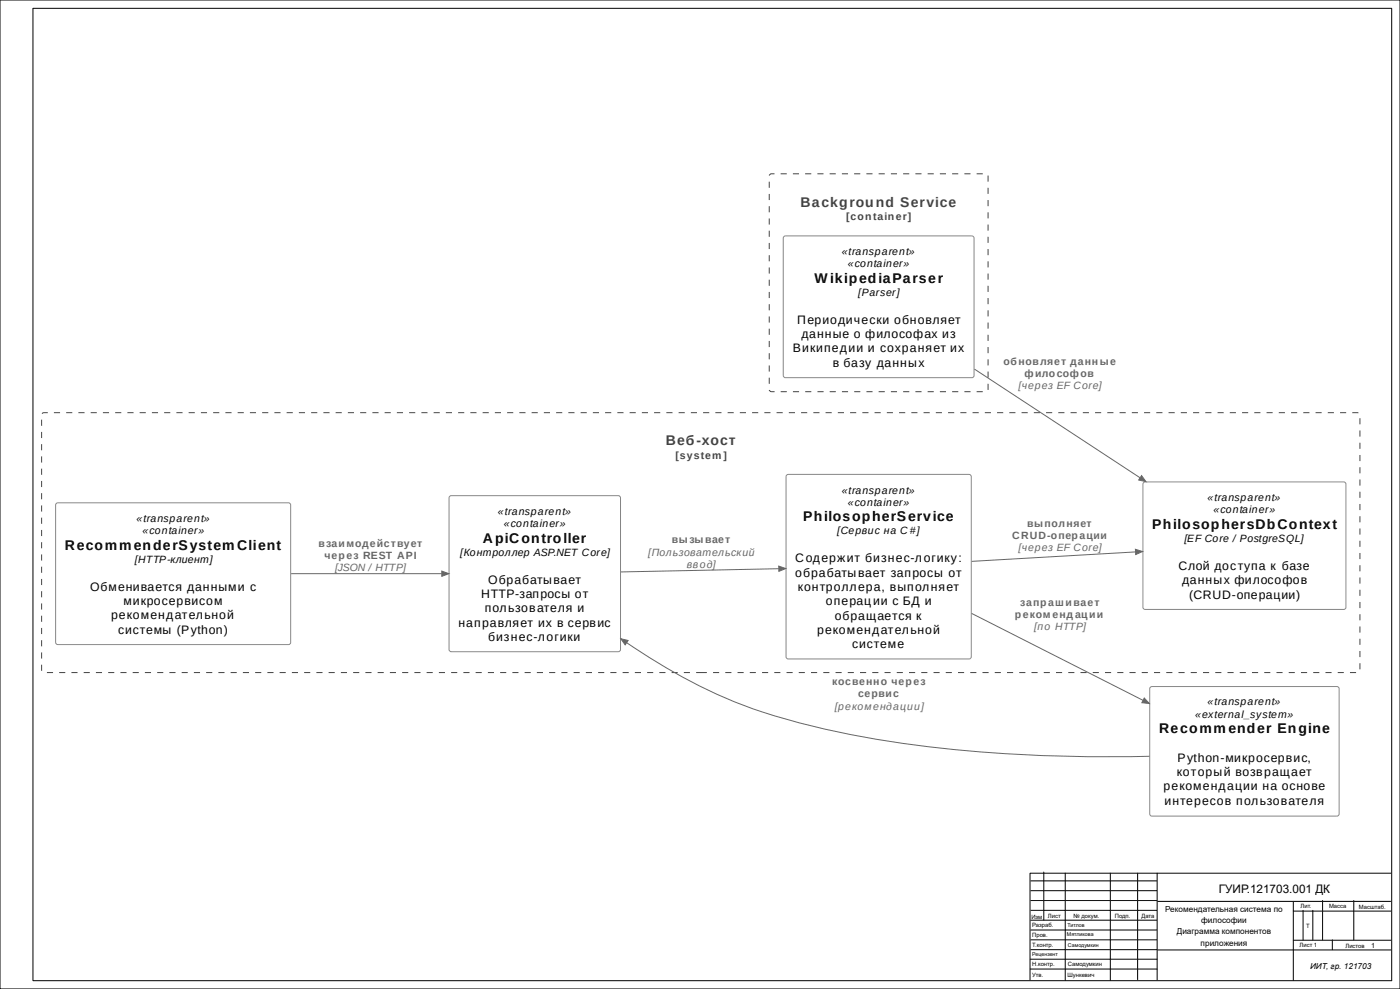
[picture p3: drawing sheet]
<svg xmlns="http://www.w3.org/2000/svg" width="841mm" height="594mm" viewBox="0 0 841 594" stroke-linecap="round" stroke-linejoin="round" font-family="sans-serif">
<defs><g id="words">
<g font-size="8.4" fill="#444">
<text x="481" y="124">Background Service</text>
<text x="400" y="268">Веб-хост</text>
</g>
<g font-size="8.4">
<text x="489" y="170">W ikipediaParser</text>
<text x="482" y="313">PhilosopherService</text>
<text x="692" y="317">PhilosophersDbContext</text>
<text x="290" y="326">ApiController</text>
<text x="39" y="330">Recomm enderSystem Client</text>
<text x="696" y="440">Recomm ender Engine</text>
</g>
<g font-size="7.4">
<text x="479" y="194">Периодически обновляет</text>
<text x="481" y="203">данные о философах из</text>
<text x="476" y="211">Википедии и сохраняет их</text>
<text x="500" y="220">в базу данных</text>
<text x="478" y="337">Содержит бизнес-логику:</text>
<text x="478" y="346">обрабатывает запросы от</text>
<text x="708" y="342">Слой доступа к базе</text>
<text x="293" y="351">Обрабатывает</text>
<text x="710" y="351">данных философов</text>
<text x="54" y="355">Обменивается данными с</text>
<text x="289" y="359">HTTP-запросы от</text>
<text x="479" y="355">контроллера, выполняет</text>
<text x="714" y="359">(CRUD-операции)</text>
<text x="74" y="363">микросервисом</text>
<text x="496" y="363">операции с БД и</text>
<text x="67" y="372">рекомендательной</text>
<text x="291" y="367">пользователя и</text>
<text x="275" y="376">направляет их в сервис</text>
<text x="501" y="372">обращается к</text>
<text x="71" y="381">системы (Python)</text>
<text x="491" y="381">рекомендательной</text>
<text x="293" y="385">бизнес-логики</text>
<text x="512" y="389">системе</text>
<text x="707" y="458">Python-микросервис,</text>
<text x="707" y="466">который возвращает</text>
<text x="699" y="475">рекомендации на основе</text>
<text x="700" y="484">интересов пользователя</text>
</g>
<text font-size="7.1" x="732" y="536">ГУИР.121703.001 ДК</text>
<g font-size="6.3" fill="#444">
<text x="508" y="132">[container]</text>
<text x="406" y="275">[system ]</text>
</g>
<g font-size="6.3">
<text x="506" y="153">«transparent»</text>
<text x="509" y="160">«container»</text>
<text x="516" y="178">[Parser]</text>
<text x="506" y="296">«transparent»</text>
<text x="509" y="304">«container»</text>
<text x="725" y="301">«transparent»</text>
<text x="299" y="309">«transparent»</text>
<text x="729" y="308">«container»</text>
<text x="82" y="313">«transparent»</text>
<text x="303" y="316">«container»</text>
<text x="86" y="321">«container»</text>
<text x="503" y="321">[Сервис на C #]</text>
<text x="712" y="325">[EF Core / PostgreSQL]</text>
<text x="276" y="334">[Контроллер ASP.NET Core]</text>
<text x="81" y="338">[HTTP-клиент]</text>
<text x="725" y="424">«transparent»</text>
<text x="718" y="431">«external_system»</text>
</g>
<g font-size="6.3" fill="#666">
<text x="603" y="219">обновляет данные</text>
<text x="615" y="227">философов</text>
<text x="612" y="234">[через EF Core]</text>
<text x="617" y="316">выполняет</text>
<text x="608" y="324">CRUD-операции</text>
<text x="191" y="328">взаимодействует</text>
<text x="404" y="326">вызывает</text>
<text x="195" y="336">через REST API</text>
<text x="389" y="334">[Пользовательский</text>
<text x="612" y="331">[через EF Core]</text>
<text x="413" y="341">ввод]</text>
<text x="201" y="343">[JSON / HTTP]</text>
<text x="613" y="364">запрашивает</text>
<text x="610" y="371">реком енд ации</text>
<text x="621" y="378">[по HTTP]</text>
<text x="500" y="412">косвенно через</text>
<text x="516" y="419">сервис</text>
<text x="501" y="426">[рекомендации]</text>
</g>
<g font-size="4.9">
<text x="700" y="548">Рекомендательная система по</text>
<text x="722" y="555">философии</text>
<text x="707" y="561">Диаграмма компонентов</text>
<text x="721" y="568">приложения</text>
<text x="787" y="582">ИИТ, гр. 121703</text>
</g>
<text font-size="4.2" x="824" y="570">1</text>
<g font-size="3.5">
<text x="781" y="545">Лит.</text>
<text x="798" y="545">Масса</text>
<text x="816" y="546">Масштаб.</text>
<text x="620" y="552">Изм</text>
<text x="630" y="551">Лист</text>
<text x="645" y="551">№ докум.</text>
<text x="670" y="551">Подп.</text>
<text x="686" y="551">Дата</text>
<text x="620" y="557">Разраб.</text>
<text x="785" y="557">Т</text>
<text x="620" y="563">Пров.</text>
<text x="620" y="569">Т.контр.</text>
<text x="781" y="569">Лист 1</text>
<text x="808" y="570">Листов</text>
<text x="620" y="580">Н.контр.</text>
<text x="642" y="580">Самодумкин</text>
<text x="620" y="587">Утв.</text>
<text x="641" y="587">Шункевич</text>
</g>
<g font-size="3.2">
<text x="641" y="556">Титлов</text>
<text x="641" y="562">Мятликова</text>
<text x="642" y="569">Самодумкин</text>
<text x="620" y="574">Рецензент</text>
</g>
</g></defs>
<g fill="none" stroke="#000" stroke-width=".6">
<path d="M0 0h841v594h-841zM20 5v584h816v-584h-816M619 535h76M619 529h76M627 524v29M640 524v65M667 524v65M683 524v64M695 524v65M836 524h-217v65M619 559h76M619 553h76"/>
<path d="M619 547h76M619 541h76M695 541h140M777 541v48M777 547h59M783 547v17M789 547v17M794 541v23M813 541v23M619 576h76M619 564h76M619 570h76"/>
<path d="M695 571h140M777 565h59M800 564v6M619 582h76"/>
</g>
<path d="M696 543h79v25h-79z" fill="none" stroke="#fff" stroke-width=".76"/>
<path d="M463 105h130l1 1v128l-1 1h-130l-1-1v-128zM25 248h1h790l1 1v154l-1 1h-790l-1-1z" fill="none" stroke="#444" stroke-width=".6" stroke-dasharray="3.7 3.7" stroke-linecap="butt"/>
<path d="M471 142h114v1v83l-1 1h-113v-1v-83zM270 298h102l1 1-1 92h-1h-101v-1v-91zM473 285h110v1v109l-1 1h-109l-1-2v-108zM687 290h121l1 1-1 75h-1h-120v-1v-74zM34 303l1-1h139l1 1-1 84h-1h-139l-1-1zM691 413h113v1v76h-1h-112v-1v-75z" fill="none" stroke="#888" stroke-width=".6"/>
<path d="M468 342l-95 2" fill="none" stroke="#666" stroke-width=".6"/>
<path d="M468 340l4 1-4 2z" fill-rule="evenodd" fill="#666"/>
<path d="M682 331l-98 6M468 340l4 1-4 2z" fill="none" stroke="#666" stroke-width=".6"/>
<path d="M682 330l4 1-4 2z" fill-rule="evenodd" fill="#666"/>
<path d="M682 330l4 1-4 2zM584 368l103 53" fill="none" stroke="#666" stroke-width=".6"/>
<path d="M687 419l3 4-4-1z" fill-rule="evenodd" fill="#666"/>
<path d="M175 345h90M687 419l3 4-4-1z" fill="none" stroke="#666" stroke-width=".6"/>
<path d="M265 343l5 2-5 1z" fill-rule="evenodd" fill="#666"/>
<path d="M585 222l100 65M265 343l5 2-5 1z" fill="none" stroke="#666" stroke-width=".6"/>
<path d="M686 286l2 3-4-1z" fill-rule="evenodd" fill="#666"/>
<path d="M686 286l2 3-4-1zM376 386a325 325 0 0 0 132 55 853 853 0 0 0 183 13" fill="none" stroke="#666" stroke-width=".6"/>
<path d="M373 384l4 1-1 2z" fill-rule="evenodd" fill="#666"/>
<path d="M373 384l4 1-1 2z" fill="none" stroke="#666" stroke-width=".6"/>
<use href="#words"/>
</svg>
